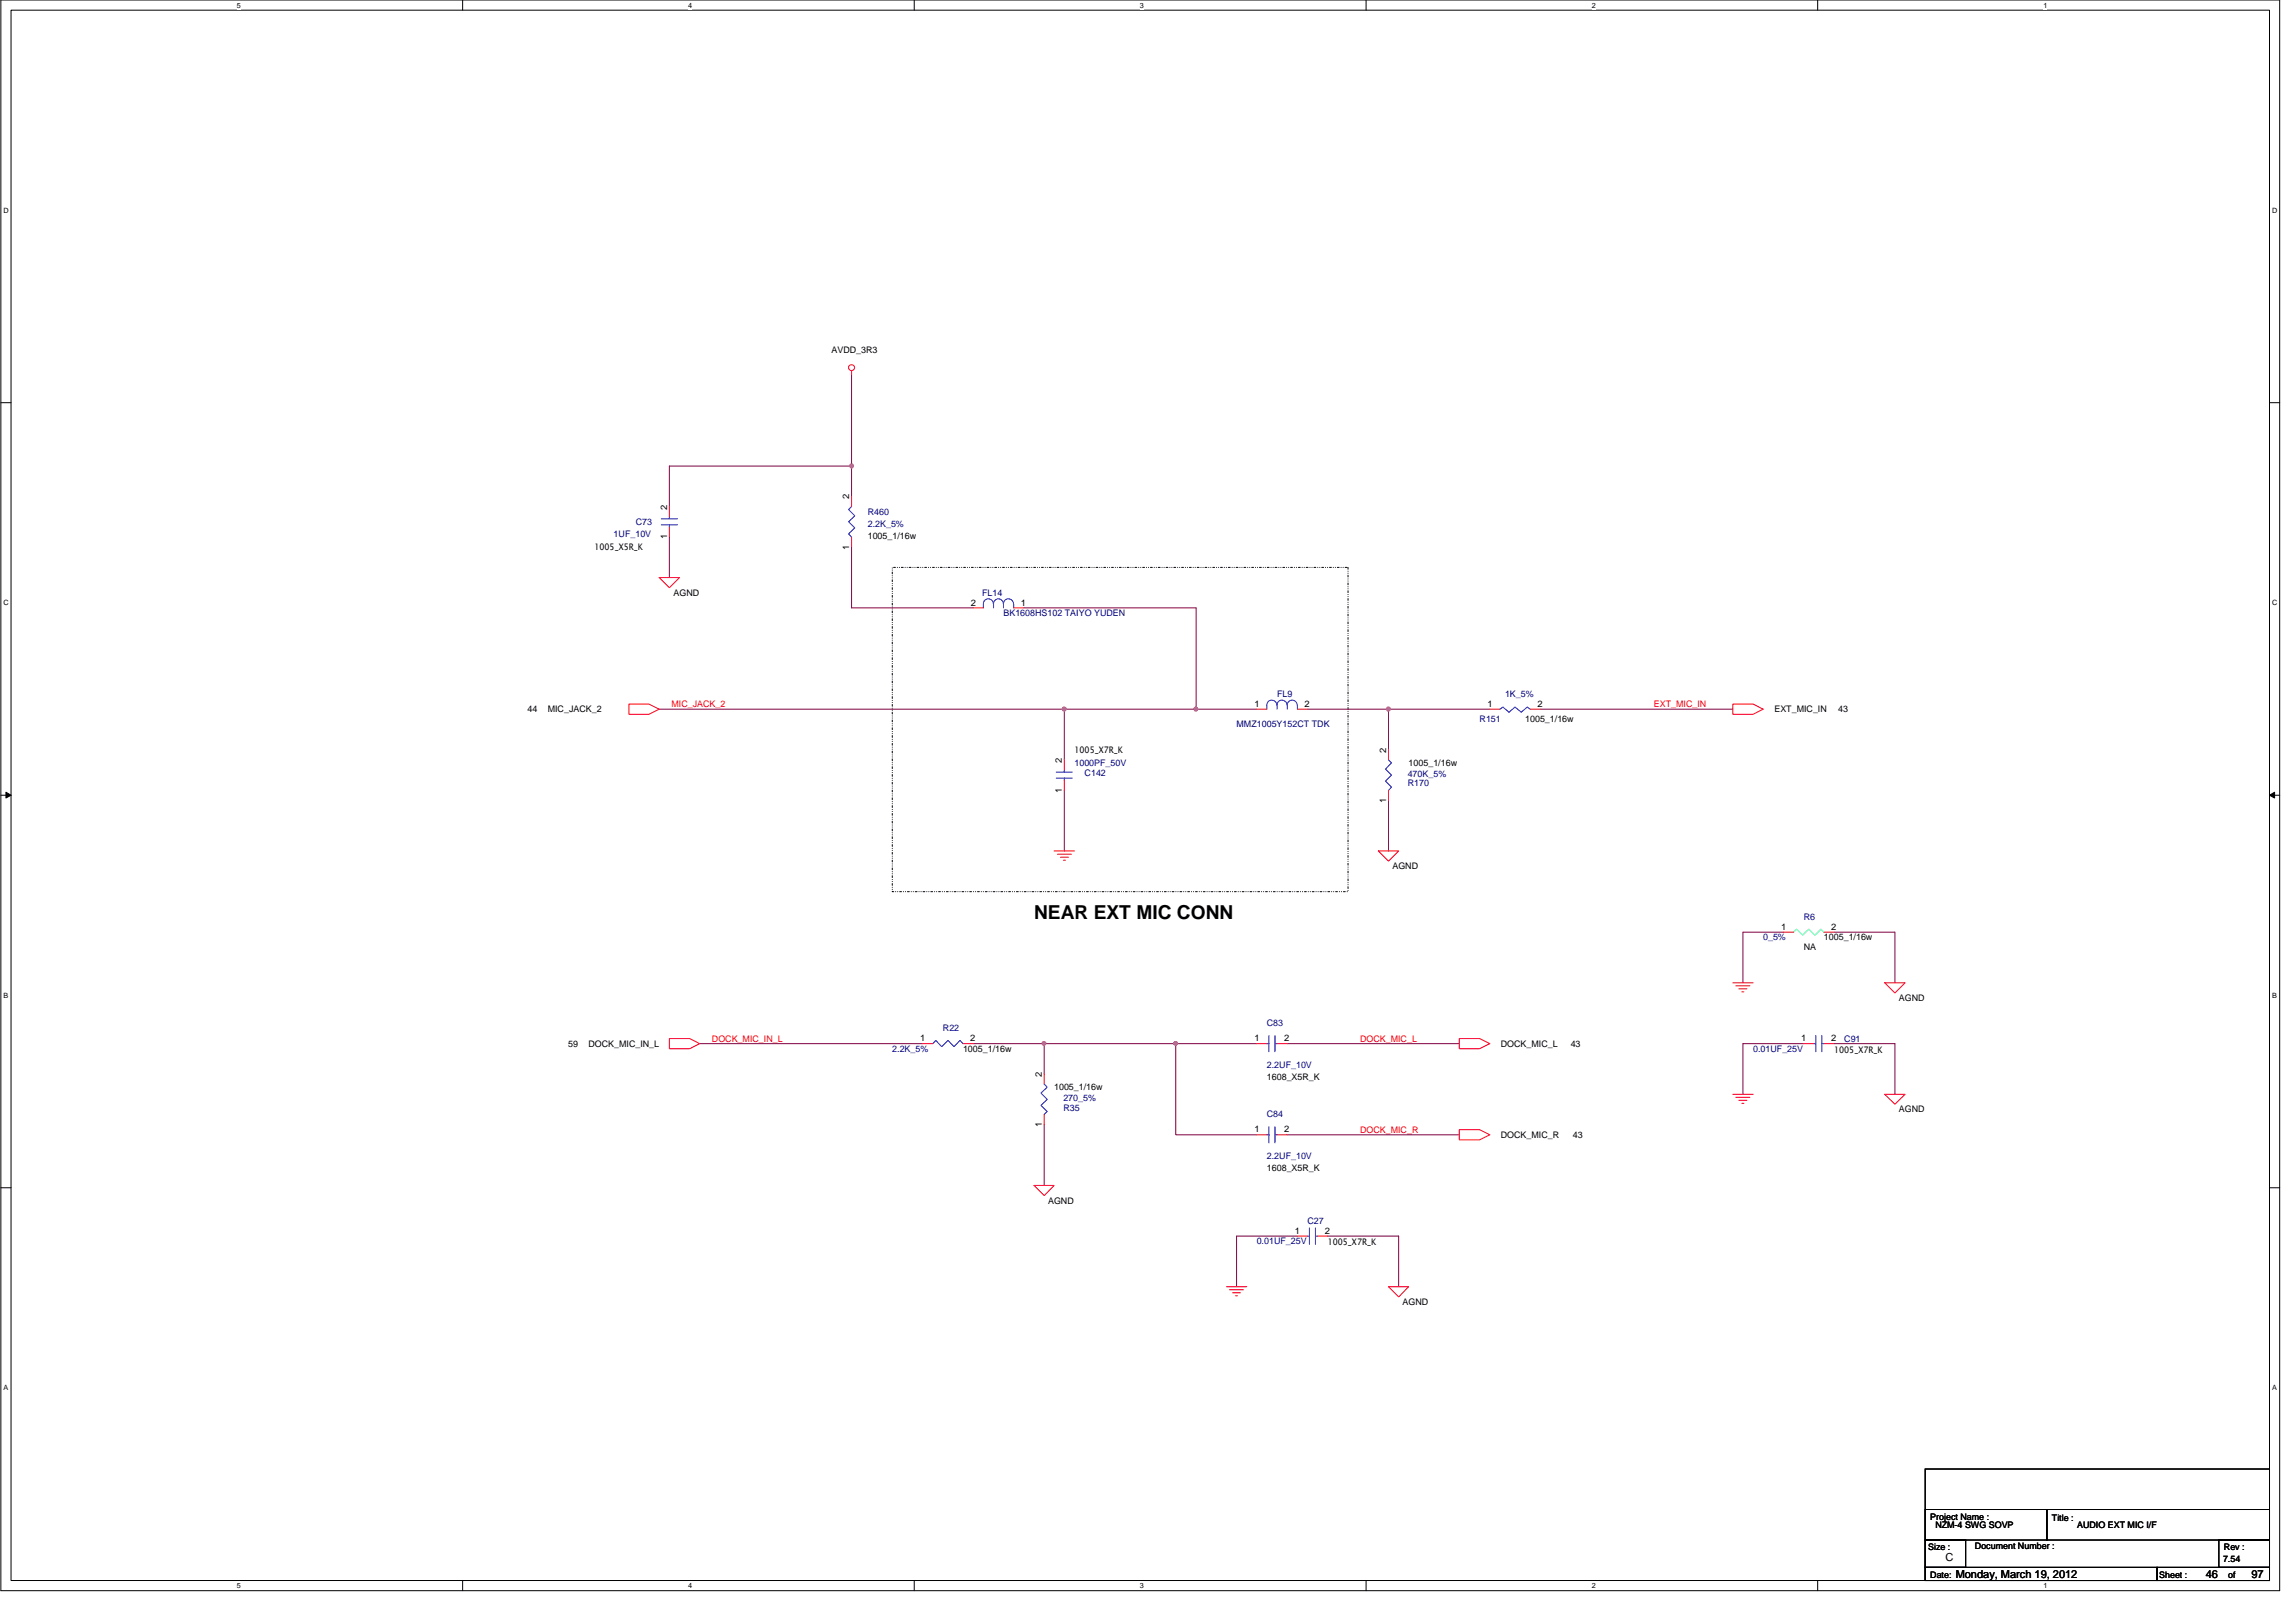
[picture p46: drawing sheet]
<svg xmlns="http://www.w3.org/2000/svg" width="420mm" height="297mm" viewBox="0 0 420 297" stroke-linecap="round" stroke-linejoin="round" font-family="sans-serif">
<defs><g id="words">
<text font-size="3.5" x="189.3" y="168.3">NEAR EXT MIC CONN</text>
<g font-size="2">
<text x="356.2" y="285.6">C</text>
<text x="358" y="288.8">Monday, March 19, 2012</text>
<text x="403.8" y="288.8">46</text>
<text x="412.2" y="288.8">97</text>
</g>
<g font-size="1.7">
<text x="152.2" y="64.5">AVDD_3R3</text>
<text x="122.1" y="93.3" transform="rotate(-90 122.1 93.3)">2</text>
<text x="155.5" y="91.4" transform="rotate(-90 155.5 91.4)">2</text>
<text x="108.8" y="100.7">1005_X5R_K</text>
<text x="122.1" y="98.7" transform="rotate(-90 122.1 98.7)">1</text>
<text x="155.5" y="100.6" transform="rotate(-90 155.5 100.6)">1</text>
<text x="158.9" y="98.6">1005_1/16w</text>
<text x="123.3" y="109.1">AGND</text>
<text x="177.7" y="110.8">2</text>
<text x="186.9" y="110.8">1</text>
<text x="96.6" y="130.3">44</text>
<text x="100.3" y="130.3">MIC_JACK_2</text>
<text x="229.6" y="129.4">1</text>
<text x="238.8" y="129.4">2</text>
<text x="272.3" y="129.4">1</text>
<text x="281.5" y="129.4">2</text>
<text x="324.9" y="130.3">EXT_MIC_IN</text>
<text x="336.5" y="130.3">43</text>
<text x="196.7" y="137.8">1005_X7R_K</text>
<text x="253.8" y="137.8" transform="rotate(-90 253.8 137.8)">2</text>
<text x="279.2" y="132.2">1005_1/16w</text>
<text x="194.4" y="139.6" transform="rotate(-90 194.4 139.6)">2</text>
<text x="257.9" y="140.2">1005_1/16w</text>
<text x="194.4" y="145.1" transform="rotate(-90 194.4 145.1)">1</text>
<text x="253.8" y="146.9" transform="rotate(-90 253.8 146.9)">1</text>
<text x="254.9" y="159.1">AGND</text>
<text x="326.1" y="170.2">1</text>
<text x="330.2" y="173.9">NA</text>
<text x="333.9" y="172.1">1005_1/16w</text>
<text x="335.2" y="170.2">2</text>
<text x="347.6" y="183.2">AGND</text>
<text x="104" y="191.6">59</text>
<text x="107.7" y="191.6">DOCK_MIC_IN_L</text>
<text x="168.5" y="190.6">1</text>
<text x="177.6" y="190.6">2</text>
<text x="229.6" y="190.6">1</text>
<text x="235.1" y="190.6">2</text>
<text x="274.8" y="191.6">DOCK_MIC_L</text>
<text x="287.6" y="191.6">43</text>
<text x="329.8" y="190.6">1</text>
<text x="335.2" y="190.6">2</text>
<text x="176.3" y="192.5">1005_1/16w</text>
<text x="190.7" y="197.1" transform="rotate(-90 190.7 197.1)">2</text>
<text x="231.9" y="197.7">1608_X5R_K</text>
<text x="335.8" y="192.7">1005_X7R_K</text>
<text x="193" y="199.5">1005_1/16w</text>
<text x="347.6" y="203.6">AGND</text>
<text x="190.7" y="206.2" transform="rotate(-90 190.7 206.2)">1</text>
<text x="229.6" y="207.3">1</text>
<text x="235.1" y="207.3">2</text>
<text x="274.8" y="208.2">DOCK_MIC_R</text>
<text x="287.9" y="208.2">43</text>
<text x="231.9" y="214.3">1608_X5R_K</text>
<text x="191.9" y="220.3">AGND</text>
<text x="237.1" y="225.8">1</text>
<text x="242.5" y="225.8">2</text>
<text x="243.1" y="227.9">1005_X7R_K</text>
<text x="256.8" y="238.8">AGND</text>
<text x="353.4" y="278.1">Project Name :</text>
<text x="354.3" y="279.6">NZM-4 SWG SOVP</text>
<text x="375.7" y="278.3">Title :</text>
<text x="380.3" y="279.6">AUDIO EXT MIC I/F</text>
<text x="353" y="283.7">Size :</text>
<text x="361.6" y="283.5">Document Number :</text>
<text x="407" y="285.9">7.54</text>
<text x="407.1" y="283.7">Rev :</text>
<text x="353.4" y="288.7">Date:</text>
<text x="395.3" y="288.7">Sheet :</text>
<text x="407.9" y="288.7">of</text>
</g>
<g font-size="1.7" fill="#000080">
<text x="158.9" y="94.2">R460</text>
<text x="112.3" y="98.3">1UF_10V</text>
<text x="116.4" y="96.1">C73</text>
<text x="158.9" y="96.4">2.2K_5%</text>
<text x="179.8" y="109.1">FL14</text>
<text x="183.7" y="112.7">BK1608HS102 TAIYO YUDEN</text>
<text x="233.8" y="127.6">FL9</text>
<text x="275.5" y="127.6">1K_5%</text>
<text x="226.4" y="133.1">MMZ1005Y152CT TDK</text>
<text x="270.9" y="132.2">R151</text>
<text x="196.7" y="140.2">1000PF_50V</text>
<text x="198.6" y="142">C142</text>
<text x="257.7" y="143.9">R170</text>
<text x="257.7" y="142.2">470K_5%</text>
<text x="322.8" y="172.1">0_5%</text>
<text x="330.2" y="168.4">R6</text>
<text x="172.6" y="188.8">R22</text>
<text x="231.9" y="187.8">C83</text>
<text x="337.6" y="190.6">C91</text>
<text x="163.4" y="192.5">2.2K_5%</text>
<text x="231.9" y="195.5">2.2UF_10V</text>
<text x="321" y="192.5">0.01UF_25V</text>
<text x="194.7" y="203.2">R35</text>
<text x="194.7" y="201.5">270_5%</text>
<text x="231.9" y="204.5">C84</text>
<text x="231.9" y="212.1">2.2UF_10V</text>
<text x="230.1" y="227.7">0.01UF_25V</text>
<text x="239.3" y="224">C27</text>
</g>
<g font-size="1.7" fill="#f00">
<text x="122.9" y="129.4">MIC_JACK_2</text>
<text x="302.8" y="129.4">EXT_MIC_IN</text>
<text x="130.3" y="190.6">DOCK_MIC_IN_L</text>
<text x="249" y="190.6">DOCK_MIC_L</text>
<text x="249" y="207.3">DOCK_MIC_R</text>
</g>
<g font-size="1.3">
<text x="43.3" y="1.4">5</text>
<text x="126" y="1.4">4</text>
<text x="208.7" y="1.4">3</text>
<text x="291.4" y="1.4">2</text>
<text x="374.1" y="1.4">1</text>
<text x=".6" y="38.9">D</text>
<text x="416" y="38.9">D</text>
<text x=".6" y="110.8">C</text>
<text x="416" y="110.8">C</text>
<text x=".6" y="182.6">B</text>
<text x="416" y="182.6">B</text>
<text x=".6" y="254.5">A</text>
<text x="416" y="254.5">A</text>
<text x="43.3" y="290.7">5</text>
<text x="126" y="290.7">4</text>
<text x="208.7" y="290.7">3</text>
<text x="291.4" y="290.7">2</text>
<text x="374.1" y="290.7">1</text>
</g>
</g></defs>
<path d="M.2 0h417.2v291.1h-417.2zM2 1.9h413.5v287.4h-413.5z" fill="none" stroke="#000" stroke-width=".18"/>
<g fill="#fff">
<path d="M43.3 .2h.8v1.5h-.8z"/>
<path d="M43.3 289.5h.8v1.5h-.8z"/>
</g>
<path d="M84.7 0v1.9M84.7 289.3v1.8" fill="none" stroke="#000" stroke-width=".18"/>
<g fill="#fff">
<path d="M126 .2h.7v1.5h-.7z"/>
<path d="M126 289.5h.7v1.5h-.7z"/>
</g>
<path d="M167.4 0v1.9M167.4 289.3v1.8" fill="none" stroke="#000" stroke-width=".18"/>
<g fill="#fff">
<path d="M208.7 .2h.7v1.5h-.7z"/>
<path d="M208.7 289.5h.7v1.5h-.7z"/>
</g>
<path d="M250.1 0v1.9M250.1 289.3v1.8" fill="none" stroke="#000" stroke-width=".18"/>
<g fill="#fff">
<path d="M291.4 .2h.7v1.5h-.7z"/>
<path d="M291.4 289.5h.7v1.5h-.7z"/>
</g>
<path d="M332.8 0v1.9M332.8 289.3v1.8" fill="none" stroke="#000" stroke-width=".18"/>
<g fill="#fff">
<path d="M374.1 .2h.7v1.5h-.7z"/>
<path d="M374.1 289.5h.7v1.5h-.7z"/>
<path d="M.6 37.8h1v1.4h-1z"/>
<path d="M416 37.8h.9v1.4h-.9z"/>
<path d="M.6 109.6h1v1.5h-1z"/>
<path d="M416 109.6h.9v1.5h-.9z"/>
</g>
<path d="M.2 73.7h1.8M415.5 73.7h1.9" fill="none" stroke="#000" stroke-width=".18"/>
<g fill="#fff">
<path d="M.6 181.4h.9v1.5h-.9z"/>
<path d="M416 181.4h.8v1.5h-.8z"/>
</g>
<path d="M.2 145.5h1.8M415.5 145.5h1.9" fill="none" stroke="#000" stroke-width=".18"/>
<path d="M1.1 145l.9 .5-.9 .5zM415.5 145.5l.9-.5v1z" fill="#000" stroke="#000" stroke-width=".18"/>
<g fill="#fff">
<path d="M.6 253.3h.8v1.5h-.8z"/>
<path d="M416 253.3h.8v1.5h-.8z"/>
</g>
<path d="M.2 217.4h1.8M415.5 217.4h1.9M352.5 276.3h22.2v5.6h-22.2zM352.5 268.9h63v20.4h-63zM374.7 276.3h40.8v5.6h-40.8zM352.5 281.9h7.4v5h-7.4zM352.5 286.9h42.4v2.4h-42.4zM394.9 286.9h20.6v2.4h-20.6zM406.2 281.9h9.3v5h-9.3z" fill="none" stroke="#000" stroke-width=".18"/>
<path d="M163.4 103.8h83.4v59.4h-83.4z" fill="none" stroke="#000" stroke-width=".18" stroke-dasharray=".3 .3 0 .3 0 .3"/>
<g fill="none" stroke="#800040" stroke-width=".18">
<path d="M155.9 68.6v16.7M122.5 98.3v7.4M155.9 85.3v5.5M155.9 85.3h-33.4v7.4M155.9 100.1v11.2h22.3M187.4 111.3h31.6v18.5M120.7 129.8h74.1v9.3M194.8 129.8h24.2M219 129.8h11.1M239.3 129.8h14.9M254.2 129.8h18.5M254.2 129.8v7.4"/>
<path d="M282 129.8h35.2M194.8 144.7v11M254.2 146.5v9.2M326.5 170.6h-7.4v9.3M335.8 170.6h11.1v9.3M128.1 191h40.8M178.2 191h13M191.2 191v5.6M191.2 191h24.1M215.3 191v16.7h14.8M215.3 191h14.8M235.7 191h31.5"/>
<path d="M330.2 191h-11.1v9.3M335.8 191h11.1v9.3M191.2 205.8v11.2M235.7 207.7h31.5M237.5 226.2h-11.1v9.3M243.1 226.2h13v9.3"/>
</g>
<g fill="#f0f" stroke="#f0f" stroke-width=".18">
<circle cx="155.9" cy="85.3" r=".35"/>
<circle cx="218.9" cy="129.8" r=".35"/>
<circle cx="254.2" cy="129.8" r=".37"/>
<circle cx="194.8" cy="129.8" r=".37"/>
<circle cx="215.2" cy="191" r=".36"/>
<circle cx="191.1" cy="191" r=".34"/>
</g>
<g fill="none" stroke="#f00" stroke-width=".18">
<path d="M155.9 67.9v.7M122.5 96.4v1.9M122.5 92.7v1.9M155.9 98.3v1.8M155.9 90.8v1.9M120.7 105.7h3.7l-1.9 1.9zM178.2 111.3h1.8M185.6 111.3h1.8M115.1 128.9h3.7l1.9 .9-1.9 .9h-3.7zM194.8 139.1v1.8M230.1 129.8h1.8M237.5 129.8h1.8"/>
<path d="M254.2 137.2v1.9M272.7 129.8h1.9M280.2 129.8h1.8M317.2 128.9h3.8l1.8 .9-1.8 .9h-3.8zM193 155.7h3.7M193.6 156.3h2.6M194.1 156.9h1.5M194.7 157.4h.4M194.8 142.8v1.9M252.3 155.7h3.8l-1.9 1.9zM254.2 144.7v1.8M317.2 179.9h3.8"/>
<path d="M326.5 170.6h1.9M333.9 170.6h1.9M345 179.9h3.8l-1.9 1.8zM122.5 190.1h3.8l1.8 .9-1.8 .9h-3.8zM168.9 191h1.9M176.3 191h1.9M191.2 196.6v1.8M230.1 191h1.8M233.8 191h1.9M267.2 190.1h3.7l1.8 .9-1.8 .9h-3.7zM317.8 180.4h2.6M318.3 181h1.5"/>
<path d="M318.9 181.5h.4M330.2 191h1.9M333.9 191h1.9M189.3 217h3.7l-1.8 1.8zM191.2 204v1.8M230.1 207.7h1.8M233.8 207.7h1.9M267.2 206.8h3.7l1.8 .9-1.8 .9h-3.7zM317.2 200.3h3.8M317.8 200.8h2.6M318.3 201.4h1.5M318.9 201.9h.4"/>
<path d="M345 200.3h3.8l-1.9 1.8zM224.5 235.5h3.8M225.1 236.1h2.6M225.6 236.6h1.5M226.2 237.2h.4M237.5 226.2h1.8M241.2 226.2h1.9M254.2 235.5h3.7l-1.8 1.9z"/>
<circle cx="155.9" cy="67.3" r=".55"/>
</g>
<g fill="none" stroke="#00f" stroke-width=".18">
<path d="M121.1 95h2.9M121.1 96.1h2.9M122.5 96.1v.3M122.5 94.6v.4M155.9 92.7l-.5 .6 1.1 1.1-1.1 1.1 1.1 1.1-1.1 1.1 .5 .6M180 110.5a.91 .91 0 0 1 .9-.9 .91 .91 0 0 1 1 .9M180 110.5v.8M181.9 110.5v.8M181.9 110.5a.89 .89 0 0 1 .9-.9 .89 .89 0 0 1 .9 .9M183.7 110.5a.91 .91 0 0 1 .9-.9 .91 .91 0 0 1 .9 .9M183.7 110.5v.8M185.6 110.5v.8"/>
<path d="M231.9 129a.91 .91 0 0 1 .9-.9 .91 .91 0 0 1 1 .9M231.9 129.1v.7M233.8 129a.91 .91 0 0 1 .9-.9 .91 .91 0 0 1 .9 .9M233.8 129.1v.7M235.7 129.1v.7M235.7 129a.91 .91 0 0 1 .9-.9 .91 .91 0 0 1 .9 .9M237.5 129.1v.7M254.2 139.1l.6 .5-1.1 1.2 1.1 1.1-1.1 1.1 1.1 1.1-.6 .6M280.2 129.8l-.6-.4-1.1 .9-1.1-.9-1.1 .9-1.1-.9-.6 .4M193.4 142.4h2.9M193.4 141.3h2.9M194.8 142.4v.4"/>
<path d="M194.8 140.9v.4M170.8 191l.5-.6 1.1 1.2 1.2-1.2 1.1 1.2 1.1-1.2 .5 .6M191.2 198.4l.5 .6-1.1 1.1 1.1 1.1-1.1 1.1 1.1 1.1-.5 .6M231.9 191h.4M232.3 189.5v3M233.4 189.5v3M233.4 191h.4M332.1 191h.3M332.4 189.5v3M333.5 189.5v3M333.5 191h.4M231.9 207.7h.4"/>
<path d="M232.3 206.2v3M233.4 206.2v3M233.4 207.7h.4M239.3 226.2h.4M239.7 224.7v3M240.8 224.7v3M240.8 226.2h.4"/>
</g>
<path d="M328.4 170.6l.5-.5 1.1 1.1 1.2-1.1 1.1 1.1 1.1-1.1 .5 .5" fill="none" stroke="#00ff80" stroke-width=".18"/>
<use href="#words"/>
</svg>
